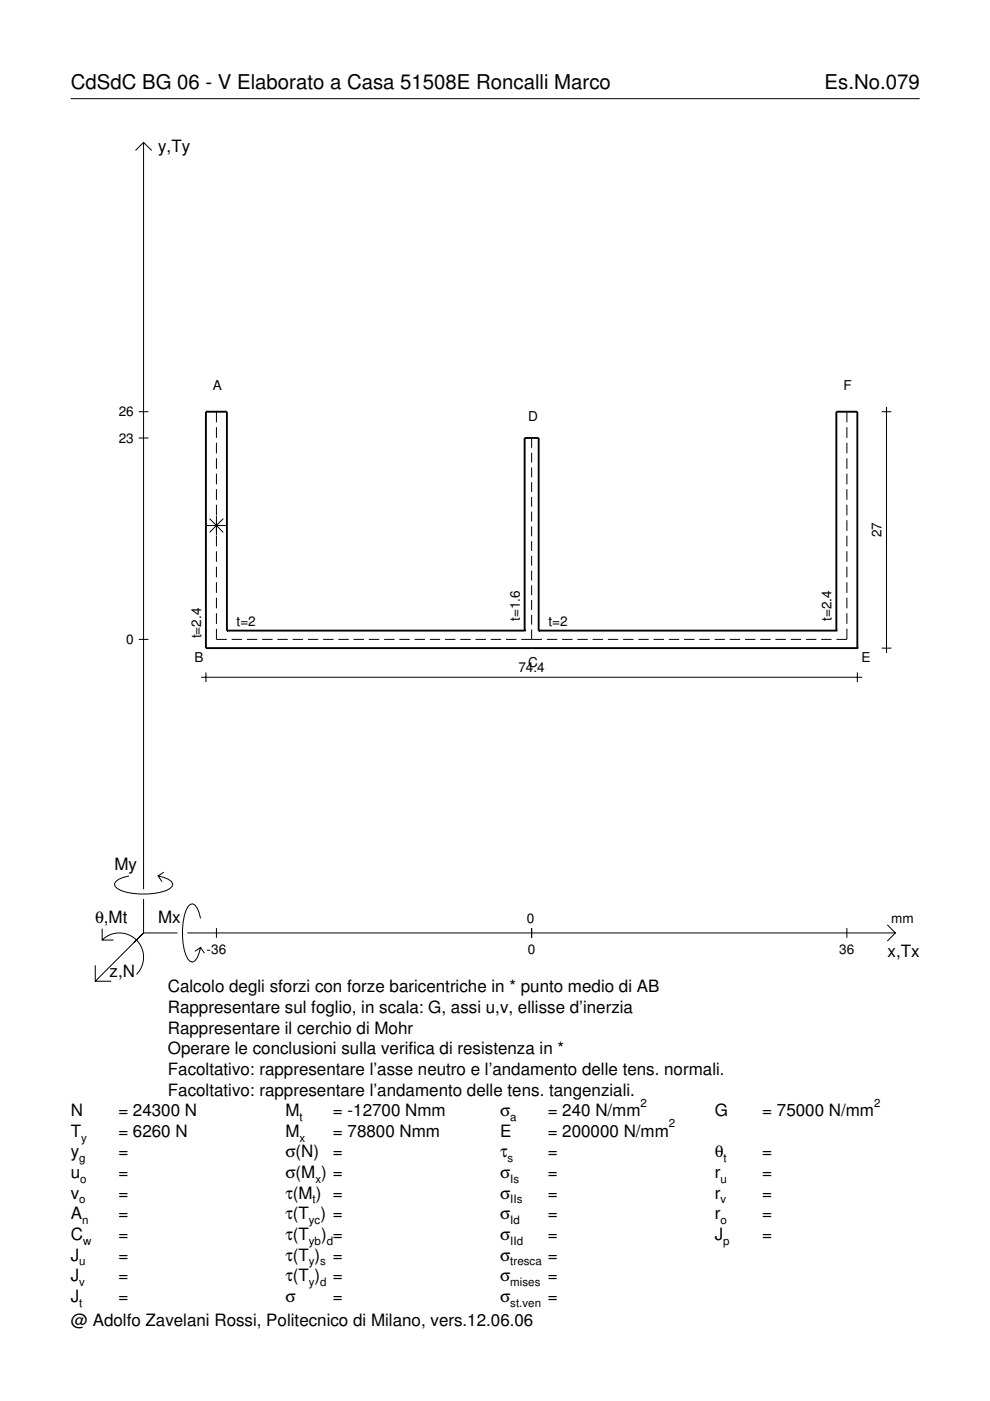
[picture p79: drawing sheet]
<svg xmlns="http://www.w3.org/2000/svg" width="210mm" height="297mm" viewBox="0 0 210 297" stroke-linecap="round" stroke-linejoin="round" font-family="sans-serif">
<defs><g id="words">
<g font-size="4.3">
<text x="15" y="18.9">CdSdC BG 06 - V Elaborato a Casa 51508E Roncalli Marco</text>
<text x="174.8" y="18.9">Es.No.079</text>
</g>
<g font-size="3.6">
<text x="33.5" y="32.3">y,Ty</text>
<text x="24.3" y="184.4">My</text>
<text x="20.1" y="195.7">θ,Mt</text>
<text x="33.5" y="195.7">Mx</text>
<text x="188.2" y="203">x,Tx</text>
<text x="23.2" y="207.1">z,N</text>
<text x="35.6" y="210.4">Calcolo degli sforzi con forze baricentriche in * punto medio di AB</text>
<text x="35.6" y="214.8">Rappresentare sul foglio, in scala: G, assi u,v, ellisse d’inerzia</text>
<text x="35.6" y="219.2">Rappresentare il cerchio di Mohr</text>
<text x="35.6" y="223.5">Operare le conclusioni sulla verifica di resistenza in *</text>
<text x="35.6" y="227.9">Facoltativo: rappresentare l’asse neutro e l’andamento delle tens. normali.</text>
<text x="35.6" y="232.3">Facoltativo: rappresentare l’andamento delle tens. tangenziali.</text>
<text x="15" y="236.7">N</text>
<text x="25.1" y="236.7">= 24300 N</text>
<text x="60.5" y="236.7">M</text>
<text x="70.6" y="236.7">= -12700 Nmm</text>
<text x="106" y="236.7">σ</text>
<text x="116.1" y="236.7">= 240 N/mm</text>
<text x="151.5" y="236.7">G</text>
<text x="161.6" y="236.7">= 75000 N/mm</text>
<text x="15" y="245.4">y</text>
<text x="15" y="241">T</text>
<text x="25.1" y="241">= 6260 N</text>
<text x="25.1" y="245.4">=</text>
<text x="60.5" y="241">M</text>
<text x="60.5" y="245.4">σ(N)</text>
<text x="70.6" y="241">= 78800 Nmm</text>
<text x="70.6" y="245.4">=</text>
<text x="106" y="241">E</text>
<text x="106" y="245.4">τ</text>
<text x="116.1" y="245.4">=</text>
<text x="116.1" y="241">= 200000 N/mm</text>
<text x="151.5" y="245.4">θ</text>
<text x="161.6" y="245.4">=</text>
<text x="15" y="249.8">u</text>
<text x="25.1" y="249.8">=</text>
<text x="60.5" y="249.8">σ(M ) =</text>
<text x="106" y="249.8">σ</text>
<text x="116.1" y="249.8">=</text>
<text x="151.5" y="249.8">r</text>
<text x="161.6" y="249.8">=</text>
<text x="15" y="254.2">v</text>
<text x="25.1" y="254.2">=</text>
<text x="60.5" y="254.2">τ(M ) =</text>
<text x="106" y="254.2">σ</text>
<text x="116.1" y="254.2">=</text>
<text x="151.5" y="254.2">r</text>
<text x="161.6" y="254.2">=</text>
<text x="15" y="258.5">A</text>
<text x="15" y="262.9">C</text>
<text x="25.1" y="258.5">=</text>
<text x="25.1" y="262.9">=</text>
<text x="60.5" y="258.5">τ(T ) =</text>
<text x="60.5" y="262.9">τ(T</text>
<text x="68.1" y="262.9">) =</text>
<text x="106" y="258.5">σ</text>
<text x="106" y="262.9">σ</text>
<text x="116.1" y="258.5">=</text>
<text x="116.1" y="262.9">=</text>
<text x="151.5" y="258.5">r</text>
<text x="151.5" y="262.9">J</text>
<text x="161.6" y="258.5">=</text>
<text x="161.6" y="262.9">=</text>
<text x="15" y="267.3">J</text>
<text x="25.1" y="267.3">=</text>
<text x="60.5" y="267.3">τ(T )</text>
<text x="70.6" y="267.3">=</text>
<text x="106" y="267.3">σ</text>
<text x="116.1" y="267.3">=</text>
<text x="15" y="271.7">J</text>
<text x="25.1" y="271.7">=</text>
<text x="60.5" y="271.7">τ(T )</text>
<text x="70.6" y="271.7">=</text>
<text x="106" y="271.7">σ</text>
<text x="116.1" y="271.7">=</text>
<text x="15" y="281.2">@ Adolfo Zavelani Rossi, Politecnico di Milano, vers.12.06.06</text>
<text x="15" y="276">J</text>
<text x="25.1" y="276">=</text>
<text x="60.5" y="276">σ</text>
<text x="70.6" y="276">=</text>
<text x="106" y="276">σ</text>
<text x="116.1" y="276">=</text>
</g>
<g font-size="2.9">
<text x="45.1" y="82.7">A</text>
<text x="178.8" y="82.7">F</text>
<text x="25.2" y="88.3">26</text>
<text x="112" y="89.3">D</text>
<text x="25.2" y="93.9">23</text>
<text x="186.9" y="114" transform="rotate(-90 186.9 114)">27</text>
<text x="110.2" y="131.6" transform="rotate(-90 110.2 131.6)">t=1.6</text>
<text x="176.3" y="131.6" transform="rotate(-90 176.3 131.6)">t=2.4</text>
<text x="26.8" y="136.6">0</text>
<text x="42.6" y="135.4" transform="rotate(-90 42.6 135.4)">t=2.4</text>
<text x="50.2" y="132.7">t=2</text>
<text x="116.3" y="132.7">t=2</text>
<text x="41.3" y="140.3">B</text>
<text x="109.9" y="142.6">74.4</text>
<text x="112" y="141.4">C</text>
<text x="182.7" y="140.3">E</text>
<text x="111.7" y="195.7">0</text>
<text x="189" y="195.7">mm</text>
<text x="43.8" y="202.2">-36</text>
<text x="111.9" y="202.2">0</text>
<text x="178" y="202.2">36</text>
</g>
<g font-size="2.4">
<text x="63.5" y="237.7">t</text>
<text x="108.2" y="237.7">a</text>
<text x="135.8" y="234.7">2</text>
<text x="141.8" y="239">2</text>
<text x="185.3" y="234.7">2</text>
<text x="17.2" y="242">y</text>
<text x="63.5" y="242">x</text>
<text x="16.8" y="246.4">g</text>
<text x="17" y="250.8">o</text>
<text x="66.9" y="250.8">x</text>
<text x="107.6" y="246.4">s</text>
<text x="108.2" y="250.8">Is</text>
<text x="152.7" y="250.8">u</text>
<text x="153.4" y="246.4">t</text>
<text x="16.8" y="255.2">o</text>
<text x="66.3" y="255.2">t</text>
<text x="108.2" y="255.2">IIs</text>
<text x="152.7" y="255.2">v</text>
<text x="17.4" y="259.5">n</text>
<text x="17.6" y="263.9">w</text>
<text x="65.5" y="259.5">yc</text>
<text x="65.5" y="263.9">yb d</text>
<text x="108.2" y="259.5">Id</text>
<text x="108.2" y="263.9">IId</text>
<text x="152.7" y="259.5">o</text>
<text x="153.3" y="263.9">p</text>
<text x="16.8" y="268.3">u</text>
<text x="65.5" y="268.3">y s</text>
<text x="108.2" y="268.3">tresca</text>
<text x="16.8" y="272.7">v</text>
<text x="65.5" y="272.7">y d</text>
<text x="108.2" y="272.7">mises</text>
<text x="16.8" y="277">t</text>
<text x="108.2" y="277">st.ven</text>
</g>
</g></defs>
<g fill="none" stroke="#000" stroke-width=".21">
<path d="M15 20.9h180M28.7 31.9l1.7-1.7 1.8 1.7M30.4 30.2v158.3M29.4 87.3h2.1M29.4 92.9h2.1M45.9 87.3v2.2M45.9 90.6v2.2M45.9 93.9v2.2M45.9 97.2v2.2M112.7 92.9v2.1M112.7 96v2.1M112.7 99.1v2.1"/>
<path d="M179.6 87.3v2.2M179.6 90.6v2.2M179.6 93.9v2.2M179.6 97.2v2.2M186.9 87.3h2.1M188 86.3v52.1M43.8 111.4h4.1M44.4 110l2.9 2.9M45.9 100.4v2.3M45.9 103.7v2.3M45.9 107v2.3M45.9 109.4v4.1"/>
<path d="M45.9 113.6v2.2M45.9 116.9v2.2M47.3 110l-2.9 2.9M112.7 102.2v2.1M112.7 105.4v2M112.7 108.5v2.1M112.7 111.6v2.1M112.7 114.7v2.1M112.7 117.8v2.1M179.6 100.4v2.3M179.6 103.7v2.3M179.6 107v2.3"/>
<path d="M179.6 110.3v2.3M179.6 113.6v2.2M179.6 116.9v2.2M29.4 135.6h2.1M45.9 133.3v2.3h2.2M45.9 120.2v2.2M45.9 123.4v2.3M45.9 126.7v2.3M45.9 130v2.3M49.1 135.6h2.2M52.3 135.6h2.2M55.6 135.6h2.2"/>
<path d="M58.8 135.6h2.2M62 135.6h2.2M65.3 135.6h2.2M68.5 135.6h2.2M71.7 135.6h2.2M75 135.6h2.2M78.2 135.6h2.2M81.4 135.6h2.2M84.7 135.6h2.2M87.9 135.6h2.2M91.1 135.6h2.2M94.4 135.6h2.2"/>
<path d="M97.6 135.6h2.2M100.8 135.6h2.2M104.1 135.6h2.2M107.3 135.6h2.2M110.5 135.6h4.4M112.7 121v2.1M112.7 124.1v2.1M112.7 127.2v2.1M112.7 130.3v2.1M112.7 133.5v2.1M115.9 135.6h2.3M119.2 135.6h2.2"/>
<path d="M122.4 135.6h2.2M125.6 135.6h2.2M128.9 135.6h2.2M132.1 135.6h2.2M135.3 135.6h2.2M138.6 135.6h2.2M141.8 135.6h2.2M145 135.6h2.2M148.3 135.6h2.2M151.5 135.6h2.2M154.7 135.6h2.2M158 135.6h2.2"/>
<path d="M161.2 135.6h2.2M164.4 135.6h2.2M167.7 135.6h2.2M170.9 135.6h2.2M174.1 135.6h2.2M179.6 133.3v2.3h-2.3M179.6 120.2v2.2M179.6 123.4v2.3M179.6 126.7v2.3M179.6 130v2.3M186.9 137.4h2.1M42.6 143.6h140.2"/>
<path d="M43.7 142.6v2M181.8 142.6v2M21.7 199.3a5.1 5.1 0 0 1 7.2 0 5.1 5.1 0 0 1 0 7.3M21.7 196.9v2.4h2.4M27.3 185.7a3.6 3.6 0 0 0-3 1.7l.1 .5a5.6 5.6 0 0 0 3.8 1.5 13.4 13.4 0 0 0 7.8-1l.5-.5 .1-.5a3.6 3.6 0 0 0-3.1-1.7l.8 1.2M30.4 190.6v7.2M30.4 197.8l-10.2 10.2M30.4 197.8h7.2M34.7 184.9l-1.2 .8M39.7 197.8h150.1M42.5 194.7a3.6 3.6 0 0 0-1.7-3.1l-.5 .2a5.7 5.7 0 0 0-1.5 3.7 13.3 13.3 0 0 0 1 7.9l.5 .5 .5 .1a3.6 3.6 0 0 0 1.7-3.1l-1.2 .8M45.9 196.8v2"/>
<path d="M112.7 196.8v2M179.6 196.8v2M188.1 196.1l1.7 1.7-1.7 1.7M20.2 204.7v3.3h3.4M42.5 200.9l.8 1.2"/>
</g>
<g fill="none" stroke="#000" stroke-width=".4">
<path d="M43.7 137.4h.1M43.7 137.4h138.1M48.1 133.7h.1M48.1 133.7v-46.4h-4.4v50.1M48.1 133.7h63.1M111.2 133.7h.1M111.2 133.7v-40.8h3v40.8M112.7 137.4h.1M114.2 133.7h.1M114.2 133.7h63.1M177.3 133.7h.1M177.3 133.7v-46.4h4.5v50.1"/>
<path d="M181.8 137.4h.1"/>
</g>
<use href="#words"/>
</svg>
